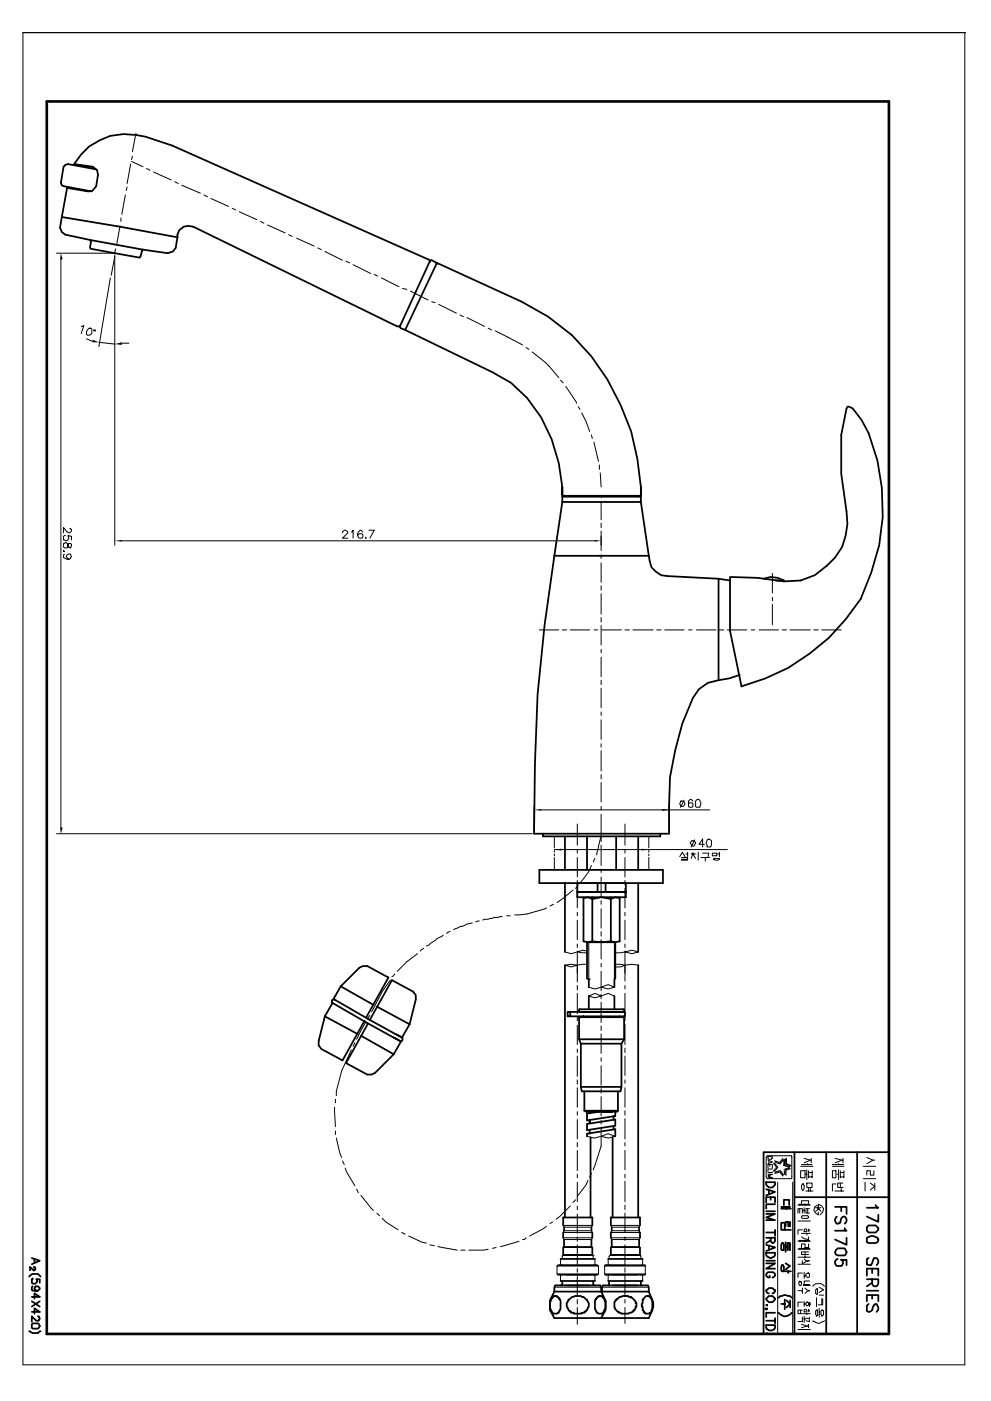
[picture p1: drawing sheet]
<svg xmlns="http://www.w3.org/2000/svg" width="297mm" height="420mm" viewBox="0 0 297 420" stroke-linecap="round" stroke-linejoin="round" font-family="sans-serif">
<g fill="none" stroke="#000" stroke-width=".3">
<path d="M289.2 9.8v399.5h-282.3v-399.5h282.6M40.7 40l-1 5.5M37.6 58.5l-1.1 5.8M38.1 56.1l-.3 1M39.2 49.2l-1.1 5.8M39.4 48.4l3.5 1.6M39.7 46.8l-.3 1.1M43.9 50.5l1.1 .6M46 51.6l5.3 2.4M52.4 54.5l1 .5M54.5 55.6l5.6 2.3M61.1 58.5l1.1 .5"/>
<path d="M63.2 59.5l5.3 2.4M16.9 75.9h17M18.3 77.8v170.4M34.4 76.5v87M34.4 77l-1.1 5.6M34.7 74.6l-.3 1.1M36 67.7l-1.1 5.9M36.2 65.4v1M69.6 62.4l1 .6M71.7 63.5l5.3 2.4M78.1 66.4l1 .5M80.2 67.5l5.3 2.4"/>
<path d="M86.5 70.4l1.1 .5M88.9 71.4l5.3 2.4M95.2 74.3l1.1 .6M97.4 75.4l5.3 2.7M103.7 78.3l1.1 .5M105.8 79.4l5.3 2.6M24.3 97.9l.8-.3-.8 2.4M26.2 99l.5-.6h.6l.2 .3v1.3a1.02 1.02 0 0 1-1.6 .3v-.8zM28 99h.6v.2h-.6zM33.1 83.3l-3.5 20.7M112.2 82.3l1 .5M114.3 83.3l5.3 2.7"/>
<path d="M120.6 86.5l1.4 .3M123 87.3l5.3 2.7M129.4 90.5l1 .3M131.5 91.3l5.3 2.6M137.8 94.5l1.1 .5M140 95.2l5.3 2.7M146.3 98.4l1.1 .6M148.4 99.2l8.2 4.3M25.9 101.6l1.9 .8M29.6 102.7l4.8 .5M36.5 102.9h2.1M157.7 104.2l.8 .6"/>
<path d="M159.5 105.6l4 3.1 4 4.5M168 114l.8 .8M169.6 115.9l3.2 5M173.3 122l.5 .8M174.4 123.8l1.3 2.7 1 2.9M177.3 130.4l.2 1.1M178.1 132.6l1.3 5.8M179.7 139.4v1.4M20.9 158.5l.5 .3v.5l-.8 .5-.5-.3-1.1-1.3v1.6M102.7 159.8l.5-.8h.5l.5 .5v.3l-1.5 1.6h1.5M105.3 159.5h.3l.2-.5v2.4M108.7 159.5l-.5-.5a1.33 1.33 0 0 0-1 1 1.33 1.33 0 0 0 .5 1.4h.8l.2-.3v-.8l-.2-.2h-.8l-.5 .5"/>
<path d="M110.6 159h1.6l-1.3 2.4M179.9 141.8l.3 4.3M180.2 150.5v5.3M180.2 156.9v1.3M180.2 159.3v5.8M19 163l.8-.3 .6 .5v.8l.5 .3h.3l.2-.5v-.6l-.2-.2h-.6l-.2 .2v.8l-.3 .3h-.8l-.3-.3zM19 165.1l.3 .3h-.3zM19.3 166.2l-.3 .2v.8l1.1 .5 1.1-.2 .2-.5-.2-.8h-.8l-.6 .8 .8 .7M19.6 160.6l-.6 .3v1l.8 .3 .6-.3 .2-.5-.2-.8 1 .3v1M36.5 162.2h141.8M109.5 161.1l.3 .3h-.3zM180.2 166.4v1.1"/>
<path d="M180.2 168.8v5.8M180.2 175.7v1.3M180.2 178.1v6M231.5 172v5.8M231.5 179.1v1.1M161.7 188.9h5.8M168.5 188.9h1.4M170.9 188.9h5.8M178.1 188.9h1M180.2 185.2v1.3M180.2 187.6v5.8M180.2 194.7v1.1"/>
<path d="M180.2 197.1v5.8M180.4 188.9h5.9M187.3 188.9h1.3M189.7 188.9h6.1M196.8 188.9h1.4M199.2 188.9h5.9M206.4 188.9h1M208.8 188.9h5.8M215.6 188.9h1.4M218 188.9h5.8M225.2 188.9h1M227.5 188.9h5.9"/>
<path d="M231.5 181.2v6.1M234.4 188.9h1.3M236.8 188.9h6.1M243.9 188.9h1.4M246.3 188.9h5.8M180.2 204v1.3M180.2 206.4v5.8M180.2 213.5v1.1M180.2 215.9v5.8M180.2 223v1.1M180.2 225.2v6M180.2 232.3v1.3"/>
<path d="M180.2 234.7v5.8M205.1 240l-1.1 2.1M16.9 250h142.6M160.1 241.8v7.7M162.2 242.9h50.5M166.2 254.8h51.8M166.2 250.8v3.5M166.2 255.1v.5M166.2 256.1v.5M166.2 257.2v3.7M173 247.1v6.4M173 254.8v1.1"/>
<path d="M173 257.2v5.8M177.3 259.6l-.8 1.8-2.4 3.2M178.3 257.4l-.5 1.1M180.2 250.6l-1.3 5.8M180.2 241.8v1.1M180.2 244.2v5.8M180.2 251.1v1.3M180.2 253.5v6.1M187.3 247.1v6.4M187.3 254.8v1.1M187.3 257.2v5.8M194.5 250.8v3.5"/>
<path d="M194.5 255.1v.5M194.5 256.1v.5M194.5 257.2v3.7M200.6 241.6v7.9M203.7 256.9l.8-1.3 .8 1.3M204 240.2h.8l.5 .8-.5 .8h-.8a1.32 1.32 0 0 1 0-1.6zM204.3 257.2h1.8v.5h-1.8v.3h1.8M205.6 256.1h.5M206.1 255.6v1.3M206.9 252.7l.5-.6h.8l.3 .8-.5 .8h-.6zM207.2 257.4l.5-1.3 .8 1.3M207.2 256.1h1.3"/>
<path d="M207.4 255.9h.6M207.7 240.2l-.5-.5-.8 .5v1.6l.2 .3h.8l.3-.3v-.8l-.3-.2h-.8l-.2 .5M208.2 251.9l-1 2.1M208.5 240.2l.5-.5 .8 .3a2.13 2.13 0 0 1 0 2.1h-1l-.3-.3zM209.3 255.6v2.4M210.1 257.2h2.6M210.6 255.9h1.9l-.3 1M211.1 253.2h-1.6l1.1-1.6v2.4M211.4 257.2v1M211.9 251.9l.6-.3 .8 .5v1.4l-.3 .5h-1.1v-.5a1.32 1.32 0 0 1 0-1.6zM213.5 255.9h1.3v.7h-1.3zM213.8 257.7l.2-.3h1.6v.3a1.51 1.51 0 0 1-1.8 0z"/>
<path d="M215.1 256.1h.5M215.6 255.6v1.3M134.9 279.4l-1 .5M141.6 276.8l-1.4 .2-1.6 .8h-.5l-2.1 1.1M143.7 276.2l-1.1 .3M150.5 274.9l-2.3 .3-1.9 .5h-1.3l-.3 .3M151.9 274.6h1M163.8 272.3a20.8 20.8 0 0 1-9.5 2.1M165.9 271.2l-1.1 .5M171.7 267l-4.7 3.7M173 264.1v1.3M173 266.4v5.9"/>
<path d="M173 273.6v1M173 276v5.8M173.3 265.4l-.8 1M180.2 260.6v1.1M180.2 263v5.8M180.2 270.1v1.1M180.2 272.5v5.8M180.2 279.4v1.3M187.3 264.1v1.3M187.3 266.4v5.9M187.3 273.6v1M187.3 276v5.8"/>
<path d="M116.9 294l-2.3 3.4-3.2 6.1M118.3 292.1l-.3 .5-.5 .3M125.1 286l-3.1 2.4-2.9 2.9M127 284.4l-1.1 .8M132.8 280.5l-1.8 1-2.4 1.9-.8 .2M169.3 289.5l1.9-.3 1.8 .3-1.8 .5zM169.3 285.5l1.9 .5 1.8-.5M173 283.1v1.1M173 285.2v9.3M173 295.5v1.4M173 297.9v6.1M175.9 289.2l-2.9 .3"/>
<path d="M175.9 285.2l-1.3-.2-1.6 .5 2.9 .3M176.5 296.1l1.8 .5 1.9-.5M176.5 298.7l1.8-.8 1.9 .8-1.9 .5zM176.5 282.6v11.1M180.2 296.1l2.1-.8 1.8 .8-1.8 .5zM180.2 298.7l2.1-.8 1.8 .8M180.2 281.8v5.8M180.2 288.9v1.1M180.2 291.3v5.8M180.2 298.2v1.3M184.1 282.6v11.1M184.4 289.2l2.9 .3-1.3 .5h-1.6"/>
<path d="M187.3 289.5l2.1-.3 1.9 .3M187.3 285.5l2.1-.5 1.9 .5-1.9 .5zM187.3 285.5l-2.9 .3M187.3 283.1v1.1M187.3 285.2v9M187.3 295.5v1.1M187.3 297.9v5.8M105.3 314.9l-2.9 6.3-1.6 6.1v1.3M106.4 312.7l-.6 1.1M109.5 306.7l-2.6 5M110.9 304.5l-.8 1.1M173 305.1v1"/>
<path d="M173 307.4v5.9M173 314.6v1M173 316.7v6.1M180.2 300.6v6.1M180.2 307.7v1.3M180.2 310.1v5.8M180.2 317.2v1.1M180.2 319.6v5.8M187.3 305.1v1M187.3 307.2v6.1M187.3 314.3v1.3M187.3 316.7v5.8"/>
<path d="M100.3 332.1l.2 5.8M100.5 339.2v1.1M100.5 329.7v1M173 323.8v1.4M173 326.2v5.9M173 333.4v1M173 335.8v5.8M180.2 338.4v5.3l-2.4 7.1M180.2 326.5v1.3M180.2 328.9v5.8M180.2 336v1.1M187.3 323.8v1.1"/>
<path d="M187.3 326.2v5.9M187.3 333.1v1.3M187.3 335.5v6.1M100.8 341.3l1.1 4.5 .5 1.3M102.7 348.2l.5 1M103.5 350.3l.5 1.3 2.4 4M106.9 356.7l.5 1M108.2 358.5l3.7 4.5M172.5 359.8l-.8 .8M173 342.6v1.4M173 345v6.1M173 352.2v1"/>
<path d="M173 354.5v5.9M175.9 340.8l2.2 .5 2.1-.5M176.2 354l-.5 1.3-2.7 3.5M177.3 351.9l-.6 1.1M180.2 340.8l2.1-.8 2.1 .8-2.1 .5zM187.3 342.6v1.1M187.3 345v5.8M187.3 352.2v1M187.3 354.3v6.1M229.9 346.6h7.4v6.9h-7.4l-.2-.5v-5.9zM230.2 346.9h1.3v.5h-.3v.3h-1zM230.2 347.9l1.3 .6-1.3 .5"/>
<path d="M230.2 350.3v-1.1h1.3v1.1M230.2 352.2h1.3l-1.3 .5 1.3 .5h-1.3M230.2 351.6h1.3M230.5 348.2v.5M230.7 349.2v.6M231.5 350.6h-1.3v.8M233.1 354.5v45.5M234.9 347.9l.8-.5v1.6l1.4 .5-.6 .5-1.6-.5zM237.6 354.5v45.5M240 351.1h1.3v2.1h-1.3zM240 349.8h3.7M240.2 349.2h3.2"/>
<path d="M240.5 355.1h.3l.2 .5v.8l-.2 .5h-.3l-.3-.5v-.8zM240.5 355.1h.3M241 347.4l1.9 .5M241.3 352.2h.5M241.6 357.2h2.1M241.8 354.8h1.6v1.3h-1.6zM241.8 350.8v2.9M242.1 349v.2M242.4 351.6h1M242.4 353h1M242.4 351.1v2.1M242.4 356.4v.8"/>
<path d="M242.9 356.4v.8M243.2 347.9l-2.2 .8M243.2 347.4v1.3M243.4 351.1v2.1M249.5 351.1h1.1v2.1h-1.1zM249.5 349.2h3.4M249.5 349.8h3.4M250.3 357.2h2.6M250.3 347.4l2.1 .5M250.6 355.1h-1.1v2.1M250.8 352.2h.6M251.4 349v.2"/>
<path d="M251.4 350.8v2.9M251.9 351.6h1M251.9 353h1M251.9 351.1v2.1M251.9 354.8v1.3M252.1 356.4v.8M252.7 347.9l-2.4 .8M252.7 354.8h-1.6v1.3h1.6M252.7 347.4v1.3M252.9 351.1v2.1M258.8 353.5h3.7M258.8 349.8h3.7"/>
<path d="M259.3 354.5v2.7M259.8 347.1l1.9 .8h.5M260.9 354.8l1.3 1.1-1.3 1M261.7 347.9l-1.9 1.1M261.9 351.1v1.3h-1v-1.3h-1.1v1.3M262.2 354.8v2.1M113 363.8l.8 .8M114.6 365.4l1 1 3.7 2.4M120.4 369.6l1 .6M122.5 370.7l4 1.8 1.3 .3M128.9 373.3l1.3 .3M131.2 373.9l5.9 1"/>
<path d="M138.1 374.9h1.3M146.3 374.6l-1.3 .3h-4.5M148.7 374.1l-1.1 .3M155.6 372.3l-5.6 1.6M157.7 371.2l-.5 .5h-.6M163.8 367.8l-1.1 .8-4 2.1M165.6 366.4l-.8 .6M167 379.7v2.4l.5 .2M167 379.7h12.4M167.2 379.4h5.8h-5.8l-.2 .3M168 377.6v1.8M168.5 379.4h.3"/>
<path d="M168.8 374.1l.3-.2h8.2l.2 .2zM168.8 376.2h8.7M168.8 367.5h8.7l-.2 .5h-8.2zM168.8 371.2h8.7l-.2 .5h-8.2zM169.1 369.1h8.2l.2 .5h-8.7zM170.4 376.2v.3M170.9 361.7l-4.2 4M173 361.7v1M173 364.1v5.8M173 370.9v1.4M173 373.3v5.8M175.9 376.2v.3h1.9v1.1"/>
<path d="M177.3 376.5h-8.8v1.1M177.8 376.5h.3M177.8 379.4h.3M178.3 377.6v1.8M179.1 379.4h-6.1h6.1l.3 .3M179.4 379.7v2.4M181.2 379.7v2.4l.3 .2h5.8h-6.1M181.2 379.4h6.1h-5.8l-.3 .3M181.2 379.7h12.2M182.3 377.6v1.8M182.6 377.6v-.8l.2-.3h9.3v1.1M182.6 379.4h.2"/>
<path d="M183.1 374.1l.3-.2h8.2l.2 .2zM183.1 376.2h8.7M183.1 367.5h8.7l-.2 .5h-8.2zM183.1 371.2h8.7l-.2 .5h-8.2zM183.4 369.1h8.2l.2 .5h-8.7zM184.4 376.2v.3M187.3 361.4v1.3M187.3 363.8v5.8M187.3 370.9v1.1M187.3 373.3v5.8M187.3 379.4h6.1M190.2 376.2v.3"/>
<path d="M192.6 377.6v1.8M193.1 379.4h.3v.3M193.4 379.7v2.4M239.2 363.8v-1.3h1.3v1.3M239.2 361.4h3.7M239.2 366.2h3.7M239.2 372.3h3.7M239.2 374.6h3.7M239.2 377h3.7M239.4 361.2h3.2M239.4 372h3.2M239.4 374.4h3.2"/>
<path d="M239.7 362.5v1.3M240.2 360.9v-.8h2.2v.8M240.2 370.9l.8 .6 1.4 .2v-.8M240.2 369.9h2.7M240.5 364.6h1.6l.3 .5a2.25 2.25 0 0 1-2.2 0zM240.5 368.8h-1.3v1.4M240.5 378.1v1h-1.3M240.5 363h.5M240.8 379.1h2.1M241 368.8l.6-.2 .2 .2v.6h-.8zM241 377.6l.6 .5h1l-1 .3-.8 .5M241 362.2v1.6"/>
<path d="M241.3 361.2v.2M241.3 372v.3M241.3 374.1v.3M241.3 375.4v.8M241.3 376.5v.5M241.8 369.9v.5M242.1 362.5v1.3M242.4 373.1v1h-1.1v-1h-1.1v1M242.4 375.4h-2.2v.8h2.2M242.4 368.6v.8M242.6 362.5h-1v1.3h1M242.6 368.8v.3"/>
<path d="M244.5 362.2h1.6M245 361.4l-.8 .5-.3 1.1 .6 .8 .8 .5v-.8M245 362.2l1.1 1.1M245.3 361.9v-.7l1 .5 .6 .8-.3 1-.8 .8M245.5 362.5l-1 .8M166.2 386h14M167 382.1h12.4M167.2 382.3h9.5M168 382.3v1.9M173 380.5v1M173 382.9v5.8M173 389.7v1.4"/>
<path d="M173 392.1v5M177.8 382.3h.5v1.9M179.4 382.1l-.3 .2h-6.1h6.1M180.4 386h14.1M181.2 382.1h12.2M182.6 382.3h-.3v1.9M183.6 382.3h9.8M187.3 380.2v1.3M187.3 382.6v6.1M187.3 389.7v1.1M187.3 392.1v4.8M192.6 382.3v1.9"/>
<path d="M193.4 382.1v.2h-.3M239.2 387.1h1.3M239.2 398.7h3.7M239.4 384.4h.3v-.2l.5 .2v.8l-.2 .3-.6-.3zM240 392.9v1.1M240.2 397.1l1.9 .6M240.5 381.8h-1.3v1.3M240.5 390.5h-1.3v1.3M240.5 392.9h-1.3v1.1h1.3M240.5 395v1.3h-1.3M240.5 386.3v1.6M240.8 385.2h1.8"/>
<path d="M240.8 385.5h2.1M240.8 394h2.1M241 392.9l.6-.3 .2 .3v.5h-.8zM241 381.5v1.9M241 390.3v1.5M241 394.8v1.8M241 382.6h.6M241 391.1h.6M241 395.6h.6M241.3 386.3l.5 .5 .8 .3-.8 .2-.5 .6M241.6 382.1l.8-.3 .2 .3v.8l-.2 .2-.8-.2zM241.6 390.8l.5-.3 .3 .3v.5l-.6 .3-.2-.3z"/>
<path d="M241.8 385.2v.3M241.8 394v.2M241.8 390.5h.3M242.1 381.8h.3M242.4 397.7l-2.2 .5M242.4 392.6v.8M242.4 397.1v1.1M242.6 384.2h-1.6v.8M242.6 395v.6l-1-.3M242.6 395.8v.5l-1-.2M242.6 390.5v1.3M242.6 392.9v.3"/>
<path d="M242.9 390.8v.5M243.7 385.8v-.3l.8-.5h1.6l1 .8M243.7 396.1v.2h.5l1.1 .6 1.8-.8M244.5 386.8l.5-.2v1.5l-.5-.2zM244.5 393.2l.5-.3v1.6l-.3 .3-.2-.6zM244.7 386.6h.3M244.7 389.2v2.6M244.7 392.9h.3M245.5 386l1.4 .8-1.4 .8M245.5 388.4h1.4M245.5 392.4v2.6M245.5 393.4h.3"/>
<path d="M245.5 394.2h.3M246.1 393.2l.2-.3 .6 .3v1l-.6 .6-.2-.6zM246.3 389.5v1.8M246.3 392.9h.3M246.6 389.5v1.8h-1.3"/>
</g>
<g fill="none" stroke="#000" stroke-width=".53">
<path d="M28.8 50.8l-8.4-1.6-.8 .3-.5 .5-.8 4.8 .2 .8 .6 .2 8.4 1.6M18.5 65.1l1.6-8.7 6.4 1 1.3-.3 1-1.3 .6-3.4-.3-1.3-1.3-1.1-5.6-.8a18.4 18.4 0 0 1 21.5-8.2l7.9 2.7 76.7 34.1 .6 .2v.6M18.5 65.1l-.5 3.2 .5 1.3 1.1 .8 7.4 1.6M18.5 65.1l17.5 2.9 17.2 3.2M27 72l.3 .2-.3 1.9 .3 .5 7.1 1.3 7.4 1.4 .3-.3 .5-2.1h.3M27 72l15.9 2.9M53.2 71.2a3.2 3.2 0 0 1 4.7-3.2l61.2 29.9h.5l.3-.3M53.2 71.2l-.5 3.1-.8 1.1-1.6 .5-7.4-1M130.7 79.1h.5M131 78.8l25.4 11.7a58.6 58.6 0 0 1 29.6 30.9l3.2 8 1.8 8.2 1.1 8.4M131 78.8l-1.6-.8-.5 .3-9 19.6 .2 .5 1.3 .6M131 78.8l-9.6 20.2"/>
<path d="M121.4 99l26.2 12.7 5.6 3.1a40.8 40.8 0 0 1 14.3 24.1l1 7.1M254 122h.5l1.1 .5 2.6 3.4 2.2 4a59.1 59.1 0 0 1 .7 41.8l-3.1 7.9a61.1 61.1 0 0 1-35.7 26.2l-3.5-16.6v-16.2l8.2 .3 8 1.1 5-.3 4.2-1.6 3.7-2.9a15.8 15.8 0 0 0 6.1-12.4l-.3-3.7-1.5-11.4v-11.7zM168.5 148.4v.3h23.6v-.3M168.5 146v2.4v-2.4M168.5 150.5v-1.5h23.6v1.5M168.5 150.5h23.6M168.5 150.5l-2.3 16.2M192.1 146v2.4v-2.4M192.1 150.5l2.4 16.2M166.2 166.7l-2.9 20.6-2.2 20.9-.8 20.9-.2 20.9h40.5l.2-16.9 1.6-8.2 2.1-7.9 3.2-7.7 1.9-2.7 2.6-1.8 3.2-.8M166.2 166.7h28.3M194.5 166.7l.8 3.4 1.3 1.3 1.6 1.1 1.8 .3 15.4 .8"/>
<path d="M218.8 174.1l-3.4-.5v30.4M228.9 173.6l2.1-.6 2.1 .3 1.9 .8M232.6 174.1h2.4v.3M221.7 202.4l-3.2 1.1-3.1 .5M162.7 250v.8h35.2v-.8M169.3 250.8v10.1M176 250.8v10.1M184.7 250.8v10.1M191.3 250.8v10.1M161.7 260.9h37v3.9h-37zM169.3 264.8v20.7M173 267.5h14.6"/>
<path d="M173 264.8v4.3h14.6v-4.3M174.9 269.1v13.2l1.3 .3 1.3-.3M177.5 269.1v13.2M179.1 264.8v2.7M180.2 269.1l-2.7 .5-1.3-.5-1.3 .2M180.4 269.1l2.7 .5 1.3-.5 1.3 .2M181.5 264.8v2.7M183.1 269.1v13.2M185.7 269.1v13.2l-1.3 .3-1.3-.3M191.3 264.8v20.7M100.3 299.8h-.5l-.3 .2v.6l.3 .2h-.3l-2.1 4M100.3 299.8l20.1 11.3"/>
<path d="M102.1 295.8l-2.1 3.7v.3h.3M102.1 295.8l5.6-5.6 1-.5h1.4l6.3 3.5-6.6 11.9M102.1 295.8l9.8 5.6M169.3 289.5v75.6M176 282.6v10.8l.5 .3v2.4M176.5 293.7h.2M176.5 298.7v4M177.5 282.3l2.7 .3h-3.7M183.1 282.3l-2.9 .3h4M184.2 298.7v4M184.4 282.6v10.8l-.2 .3v2.4M191.3 289.5v75.6"/>
<path d="M97.4 304.8l-1.9 7.4v1.3l.8 1.1 6.4 3.4 6.6-11.9M97.4 304.8l9.8 5.3M99.8 300.8l20.1 11.4M108.2 310.6l9.8 5.6M110.3 306.9l-6.6 11.9 6.4 3.5h1.3l1.1-.6 5.5-5.5M110.9 305.9l6.6-12 6.3 3.5 .8 1v1.4l-1.8 7.4M113 301.9l9.8 5.3M118 311.1l1.6 .8M118.5 310.1l1.6 .8M119.9 312.2h.2v.3l-2.1 3.7M120.4 311.1l.3 .3v.5l-.3 .3h-.5M122.8 307.2l-2.1 3.9h-.3"/>
<path d="M170.9 303.5v1.3M173.6 311.7h13.5M173.8 303.5l-.2-.3v-.5h13.5v.5l-.3 .3h-6.6h7.1v1.3h-17.2v-1.3h10.1M174.1 313h12.2M174.1 313v13M174.9 304.8v.3M185.7 303.5h.3M185.7 304.8v.3M186.3 313v13l-.3 1.3h-11.6l-.3-1.3M187.1 311.7v-6.4l-.3-.2h-13.2v6.6l.5 1.3M187.1 311.7l-.8 1.3M174.1 326h12.2"/>
<path d="M175.2 333.1h10M175.2 333.1l.5 .3h9.2l.3-.3M175.2 327.3v5.8M176 337.1l8.4-1.3v1.8l-8.4 1.3zM176.7 335.8v1v-.8M176.7 333.4v.5M176.7 338.9v1.1M180.2 333.4l-4.2 .5v2.1l8.4-1.3v-1.3M183.6 333.4h-3.4h3.4M183.9 334.7v1.1M183.9 337.9v.8M185.2 327.3v5.8"/>
<path d="M176 340.8v-.8l8.4-1.3v2.1M177 341v24.1M183.6 341v24.1M229.7 354.5h2.6v.8l-.8 .8h-1l-.8-.8zM229.7 356.7l2.6 .7-2.6 1.1M230.5 356.9v1.1M231 359v.8M238.1 345.5v54.5M238.1 359h28.3M247.7 345.5v54.5M256.9 345.5v54.5M266.4 345.5h-37.5v54.5"/>
<path d="M9.5 377.3l2.4 .8-2.4 1M10.1 379.9l.5 .3v.5l-.5 .3v-.3h-.3l-.8-.8v1.1M10.3 377.6v1M168 377.6h10.3M168.8 367.5v-2.4h8.7v2.4M168.8 369.6v1.6M168.8 374.1v2.1M169.1 368v1.1M169.1 371.7v2.2M177.3 368v1.1M177.3 371.7v2.2M177.5 369.6v1.6"/>
<path d="M177.5 374.1v2.1M182.3 377.6h10.3M183.1 367.5v-2.4h8.7v2.4M183.1 369.6v1.6M183.1 374.1v2.1M183.4 368v1.1M183.4 371.7v2.2M191.6 368v1.1M191.6 371.7v2.2M191.8 369.6v1.6M191.8 374.1v2.1M229.7 360.6v-1.6h2.6v1.6"/>
<path d="M229.7 364.1h2.6l-2.6 1 2.6 .8h-2.6M229.7 371.2h2.6v1.1l-.5 .5-.8-.5v-1.1M229.7 373.3l2.6 .8-2.6 1.1M229.7 375.7h2.6a1.38 1.38 0 0 1-1.6 1.6 1.44 1.44 0 0 1-1-1.6zM229.7 378.9h2.6l-2.6 1.6h2.6M229.7 363.3h2.6M229.7 369.6h2.6M229.7 378.1h2.6M230.5 373.6v1M231 372l-1.3 .8M232.3 361.2h-2.6v1.3M232.3 368.8v1.9"/>
<path d="M234.2 361.9h2.6M234.2 362.5h2.9M234.4 372.8h.3l.3 .5v1.3l-.3 .3-.5-.3v-1.3zM234.4 379.4h.3l.3 .5v1.1l-.3 .3-.5-.3v-1.1zM234.7 374.9h.3M235 361.4v-1.6h1.5v1.6M235.2 368.8h-1v-2.1h1v2.1h1.9M235.5 378.9l1.3 .8-1.3 1M235.5 372.5v2.9M235.5 373.9h.5M235.7 361.9v.6M236 374.9v-2.1h.8v2.1"/>
<path d="M236.5 372.8v2.1M236.8 366.4v1.4h-.5v-1.4h-.8v1.4M250.3 361.9h3.4v2.2M250.8 364.9a1.13 1.13 0 0 0-.5 1.2 1.13 1.13 0 0 0 1.1 .9l.5-.3 .3-1.3 .5-.5h.5a1.28 1.28 0 0 1 0 2.1M251.1 374.4h2.1l.5 1-.2 .8-.3 .3h-2.1l-.5-.3-.3-.8zM251.1 377.6a1.16 1.16 0 0 0-.8 .9 1.16 1.16 0 0 0 .5 1.2h1.4a1.26 1.26 0 0 0 .2-1.9h-.2h1.5v1.6M252.2 361.9v1.4M253.2 368.3v.5l.5 .3h-3.4M253.7 371.2v2.1l-3.4-1.6M259.8 371.2a2.28 2.28 0 0 1 3.5 .5l-.3 .8-.5 .3h-2.1l-.6-.3zM260.4 367.5h2.1l.8 .8v.5l-.8 .8h-2.1l-.6-.5v-1.1zM260.4 377.3l-.6 .3v1.5l.6 .3h.7l.8-2.1h.8a1.28 1.28 0 0 1 0 2.1"/>
<path d="M262.5 361.4l.2 .5 .6 .3h-3.5M263.3 364.3v2.1l-3.5-1.5M8.7 382.8l1.1-.7h1.6l.8 .7M8.7 399.3a4.1 4.1 0 0 0 2.7 .5l.8-.5M9.5 388.9h2.4l-1.6-1v1.6M9.5 393.4h2.4l-1.6-1v1.6M9.5 390.3l2.4 1.5M9.8 383.4v.2h-.3v1.1l.3 .3h.8l.5-.6v-.5l-.2-.3h1v1.1M9.8 385.8l-.3 .2v.8l.3 .3h1.6l.5-.8-.5-.5h-.8l-.3 .8 .3 .5h.5M9.8 396.9h1.6l.5 .8-.3 .5-.2 .3h-1.6l-.3-.3v-1.1zM11.4 394.8h.2l.3 .5-.3 .8h-.7l-1.4-1.3v1.5M11.9 390.3l-2.4 1.5"/>
<path d="M165.4 389.2h.2l.3-.5a1.51 1.51 0 0 1 1.8 1l.3 .3v2.6l-.3 .6a1.26 1.26 0 0 1-1.1 .8 1.26 1.26 0 0 1-1.2-.8l-.6-.8v-2.1h.3zM166.2 387.3h14l1.3 2.7v2.9l-1.3 2.4M166.2 387.3l-1.4 2.7v2.9l1.4 2.4h28.3l1-2.4v-2.9l-1-2.7M166.2 387.3v-1.3l.2-.5h13.5l.3 .5v1.3h.2v-1.3l.3-.5h13.5l.3 .5v1.3M168 384.2h10.3M168.5 384.2v1l-.5 .3M170.4 389.7h.3l.8-.8h.5a2.78 2.78 0 0 1 2.4 0h.5l.8 .8h.3l.5 1.1v1l-.5 1.1-.8 .5v.3h-.8v.3h-2.4v-.3h-.8l-.3-.5-.5-.3-.5-1.1v-1zM177.8 384.2v1l.5 .3M179.1 388.9h.3v-.2h1l.3 .5h.3l.2 1.1h.3v2.1l-.3 .5a1.44 1.44 0 0 1-1.5 1.1l-.8-.3-.6-1.1v-2.6zM180.4 387.3h14.1M182.3 384.2h10.3M182.6 384.2v1.3h-.3"/>
<path d="M184.4 390h.3v-.3h.2v-.2l.8-.6h.6l.2-.2h1.9v.2h.8v.3h.2l1.1 1.1v.5h.3v1h-.3l-.3 1.1h-.2l-.3 .5-.5 .3h-.5l-.3 .3h-2.1l-1.1-.6a3.2 3.2 0 0 1-1-2.9zM192.1 384.2v1.3h.3M192.6 389.7h.3v-.2l.8-.8h.8l.8 .5v.5h.2v.6l.3 .2v1.6l-.3 .3v.5h-.2v.5l-.6 .3v.3h-1.3l-.3-.6h-.2v-.5h-.3v-1.1h-.2zM229.4 392.4v.2h.5v-.2l-.2 .2h.2M229.7 389.5l.8-.8h1l.8 .8v.2l-.8 .8h-1l-.8-.8zM229.7 391.3h.2v.3zM229.7 397.4h2.6v.8l-.3 .5-.5 .3h-1l-.6-.3-.2-.5zM229.7 396.1h2.6M230.5 387.9l-.8-.6v-.5l.8-.5h1l.8 .5v.5l-.8 .6M230.7 382.6v.5h-.5l-.5-.5v-.5l.5-.6h1.6l.5 .6v.5l-.8 .5M232.3 393.7h-2.6v1.3M232.3 395.3v1.6"/>
<path d="M233.4 389.2l.5-.5 1.1-.3 1.8 .3 .5 .5M233.4 393.7a2.38 2.38 0 0 0 3.9 0M234.2 391.1h1M234.7 381.3h.3M235.2 381.3h1.9M235.2 389.7v2.9M235.7 390l1.1 1.1-1.1 1M236.3 381.3v.5M236.8 390v2.1M259.8 382.6v-2.1h3.5v2.1M259.8 383.6h3.5v1.4l-.6 .8h-.8l-.2-.3-.3-.5v-1.4M259.8 390.3v-1.9h3.5v1.9"/>
<path d="M259.8 387.1h3.5M260.4 391.1l-.6 .5v1.6a1.02 1.02 0 0 0 1.6-.3l.5-1.6 .8-.2 .6 1v.5l-.6 .8M261.4 380.5v1.3M261.4 388.4v1.1M261.4 384.7l-1.6 1.1M229.7 400l.2-.2v.2z"/>
</g>
<path d="M14 30.4h252.4v369.6h-252.4z" fill="none" stroke="#000" stroke-width=".79"/>
<g fill="#000">
<path d="M18.3 75.9l.5 1.9h-.8zM27.8 101.9l1.8 .8h-1.8zM34.4 103.2l2.1-.5v.8zM34.4 162.2l2.1-.3v.6zM178.3 161.9l1.9 .3-1.9 .3zM18 248.2h.8l-.5 1.8zM160.1 242.9l2.1-.3v.6zM166.2 254.8l2.1-.3v.6zM192.4 254.5l2.1 .3-2.1 .3zM198.4 242.6l2.2 .3-2.2 .3zM232.6 350l-.3 1.4h-.8zM231.5 348.7h.8l1.1 1.3z"/>
<path d="M232.3 351.4l1.6-.6-1.9 1.4zM232 347.9l1.6 .6-1.3 .2zM232.6 350h.8l-1.1 1.4zM231.5 348.7l1.9 1.3h-.8zM232 352.2l1.9-1.4-.3 .8zM232.3 348.7l1.3-.2 .3 .7zM234.7 347.1l-.8 2.1-.3-.7zM233.9 350.8l1 1.4-1.3-.6zM234.7 347.1l.2 .8-1 1.3zM233.6 351.6l1.3 .6-.2 .8zM234.9 350.6l1.6-.6-.8 1.1zM234.9 347.9l.8-.5v1.6z"/>
<path d="M234.9 347.9l.8 1.1-.8 .5zM234.9 349.5l.8-.5 1.4 .5zM234.9 350.6l.8 .5v1.6zM234.9 350.6l.8 2.1-.8-.5zM236.5 350l.6 .6-1.4 .5zM234.9 349.5h2.2l-.6 .5z"/>
</g>
</svg>
